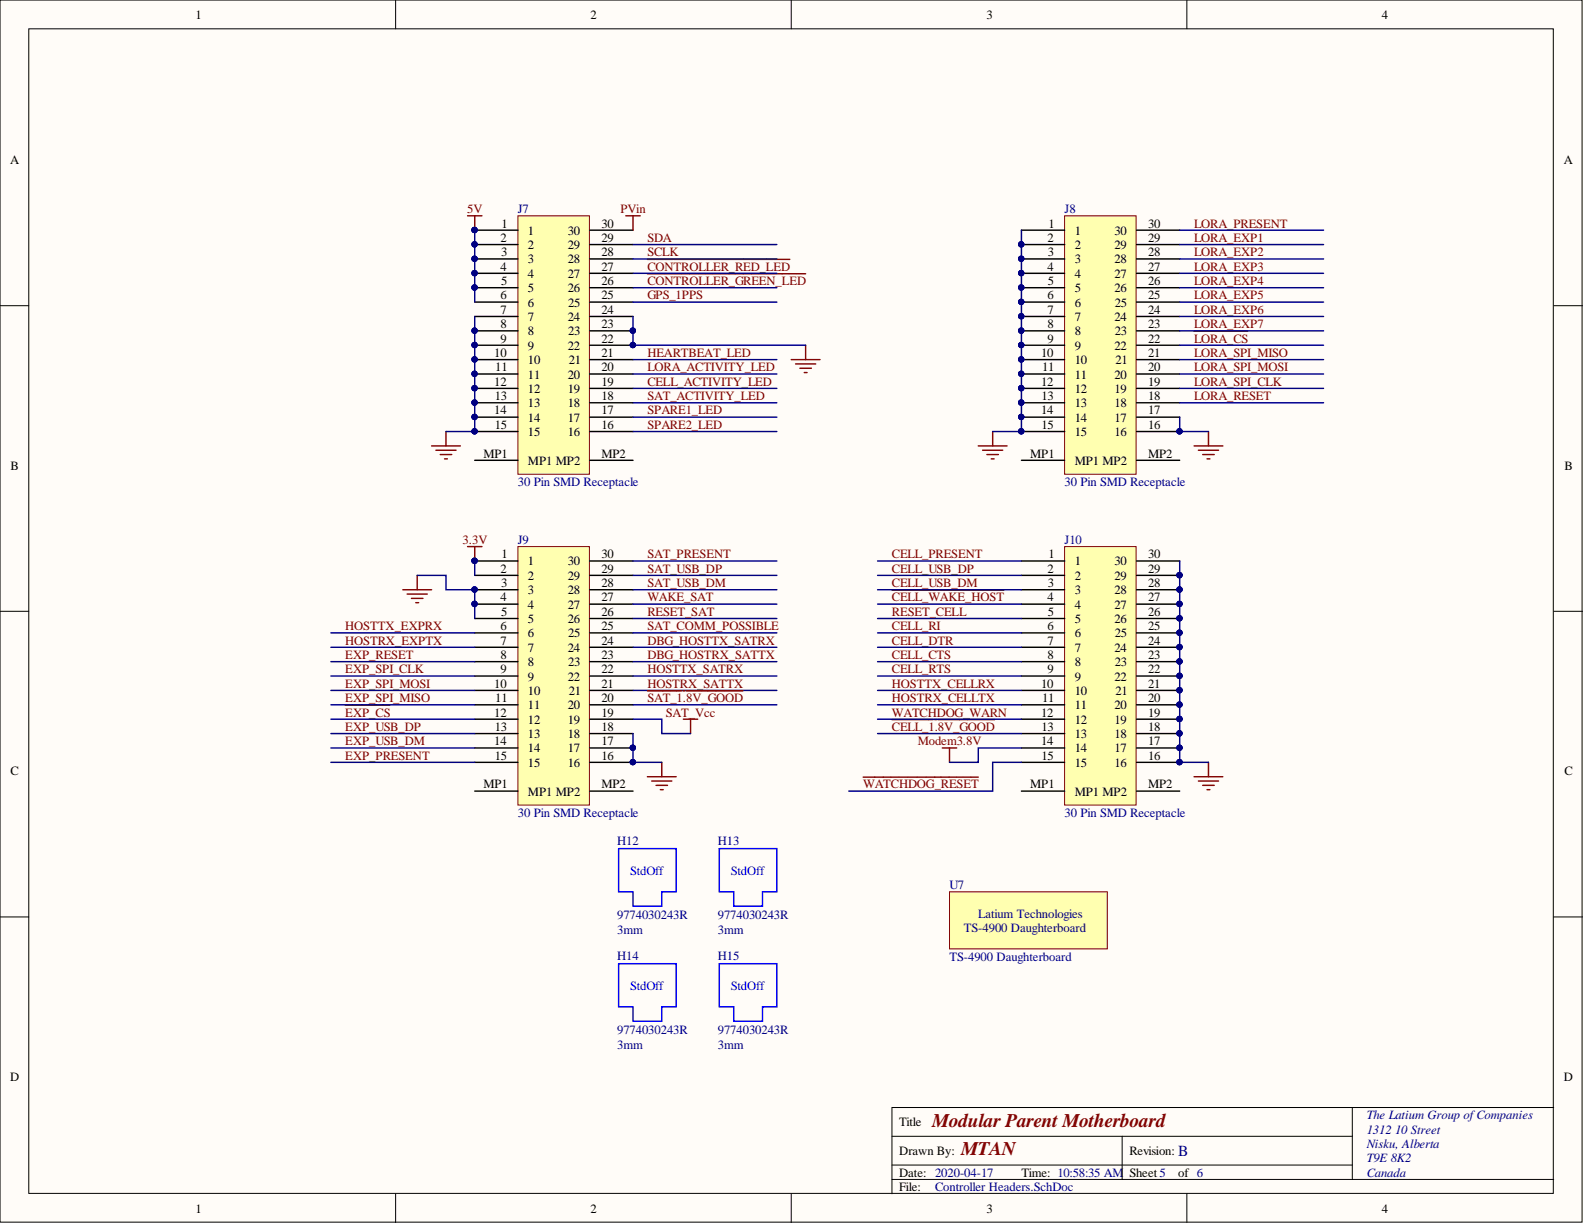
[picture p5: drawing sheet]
<svg xmlns="http://www.w3.org/2000/svg" width="279mm" height="216mm" viewBox="0 0 279 216" stroke-linecap="round" stroke-linejoin="round" font-family="sans-serif">
<defs><g id="words">
<g font-size="3.4" fill="#800000">
<text x="164.4" y="198.7">Modular Parent Motherboard</text>
<text x="169.5" y="203.8">MTAN</text>
</g>
<text font-size="2.7" fill="#000080" x="207.8" y="203.9">B</text>
<g font-size="2.2">
<text x="34.5" y="3.3">1</text>
<text x="104.2" y="3.3">2</text>
<text x="174" y="3.3">3</text>
<text x="243.7" y="3.3">4</text>
<text x="1.8" y="28.9">A</text>
<text x="275.8" y="28.9">A</text>
<text x="88.5" y="40.1">1</text>
<text x="93.1" y="41.4">1</text>
<text x="100.1" y="41.4">30</text>
<text x="106.1" y="40.1">30</text>
<text x="184.9" y="40.1">1</text>
<text x="189.6" y="41.4">1</text>
<text x="196.6" y="41.4">30</text>
<text x="202.5" y="40.1">30</text>
<text x="88.3" y="42.7">2</text>
<text x="88.3" y="47.7">4</text>
<text x="88.4" y="45.2">3</text>
<text x="93.1" y="43.9">2</text>
<text x="93.1" y="46.5">3</text>
<text x="100.1" y="46.5">28</text>
<text x="100.1" y="43.9">29</text>
<text x="106.1" y="47.7">27</text>
<text x="106.1" y="45.2">28</text>
<text x="106.1" y="42.7">29</text>
<text x="184.7" y="42.7">2</text>
<text x="184.7" y="47.7">4</text>
<text x="184.8" y="45.2">3</text>
<text x="189.6" y="43.9">2</text>
<text x="189.6" y="46.5">3</text>
<text x="196.6" y="46.5">28</text>
<text x="196.6" y="43.9">29</text>
<text x="202.5" y="47.7">27</text>
<text x="202.5" y="45.2">28</text>
<text x="202.5" y="42.7">29</text>
<text x="88.3" y="52.8">6</text>
<text x="88.4" y="50.3">5</text>
<text x="93.1" y="49">4</text>
<text x="93.1" y="51.5">5</text>
<text x="100.1" y="51.5">26</text>
<text x="100.1" y="49">27</text>
<text x="106.1" y="52.8">25</text>
<text x="106.1" y="50.3">26</text>
<text x="184.7" y="52.8">6</text>
<text x="184.8" y="50.3">5</text>
<text x="189.6" y="49">4</text>
<text x="189.6" y="51.5">5</text>
<text x="196.6" y="51.5">26</text>
<text x="196.6" y="49">27</text>
<text x="202.5" y="52.8">25</text>
<text x="202.5" y="50.3">26</text>
<text x="88.3" y="55.4">7</text>
<text x="88.3" y="57.9">8</text>
<text x="93.1" y="54.1">6</text>
<text x="93.1" y="56.6">7</text>
<text x="93.1" y="59.2">8</text>
<text x="100.1" y="56.6">24</text>
<text x="100.2" y="59.2">23</text>
<text x="100.2" y="54.1">25</text>
<text x="106.1" y="57.9">23</text>
<text x="106.1" y="55.4">24</text>
<text x="184.7" y="55.4">7</text>
<text x="184.7" y="57.9">8</text>
<text x="189.6" y="54.1">6</text>
<text x="189.6" y="56.6">7</text>
<text x="189.6" y="59.2">8</text>
<text x="196.6" y="56.6">24</text>
<text x="196.6" y="59.2">23</text>
<text x="196.6" y="54.1">25</text>
<text x="202.5" y="57.9">23</text>
<text x="202.5" y="55.4">24</text>
<text x="87.2" y="63">10</text>
<text x="87.4" y="65.5">11</text>
<text x="88.3" y="60.4">9</text>
<text x="93.1" y="61.7">9</text>
<text x="93.1" y="64.2">10</text>
<text x="100.1" y="61.7">22</text>
<text x="100.3" y="64.2">21</text>
<text x="106.1" y="65.5">20</text>
<text x="106.1" y="63">21</text>
<text x="106.1" y="60.4">22</text>
<text x="183.6" y="63">10</text>
<text x="183.8" y="65.5">11</text>
<text x="184.7" y="60.4">9</text>
<text x="189.6" y="61.7">9</text>
<text x="189.6" y="64.2">10</text>
<text x="196.6" y="61.7">22</text>
<text x="196.7" y="64.2">21</text>
<text x="202.5" y="65.5">20</text>
<text x="202.5" y="63">21</text>
<text x="202.5" y="60.4">22</text>
<text x="87.2" y="68">12</text>
<text x="87.3" y="70.6">13</text>
<text x="93.1" y="66.8">11</text>
<text x="93.1" y="69.3">12</text>
<text x="93.1" y="71.8">13</text>
<text x="100.1" y="71.8">18</text>
<text x="100.1" y="69.3">19</text>
<text x="100.1" y="66.8">20</text>
<text x="106.1" y="70.6">18</text>
<text x="106.1" y="68">19</text>
<text x="183.6" y="68">12</text>
<text x="183.7" y="70.6">13</text>
<text x="189.6" y="66.8">11</text>
<text x="189.6" y="69.3">12</text>
<text x="189.6" y="71.8">13</text>
<text x="196.6" y="71.8">18</text>
<text x="196.6" y="69.3">19</text>
<text x="196.6" y="66.8">20</text>
<text x="202.5" y="70.6">18</text>
<text x="202.5" y="68">19</text>
<text x="87.2" y="73.1">14</text>
<text x="87.3" y="75.6">15</text>
<text x="93.1" y="74.4">14</text>
<text x="93.1" y="76.9">15</text>
<text x="100.1" y="76.9">16</text>
<text x="100.1" y="74.4">17</text>
<text x="106.1" y="75.6">16</text>
<text x="106.1" y="73.1">17</text>
<text x="183.6" y="73.1">14</text>
<text x="183.7" y="75.6">15</text>
<text x="189.6" y="74.4">14</text>
<text x="189.6" y="76.9">15</text>
<text x="196.6" y="76.9">16</text>
<text x="196.6" y="74.4">17</text>
<text x="202.5" y="75.6">16</text>
<text x="202.5" y="73.1">17</text>
<text x="1.9" y="82.9">B</text>
<text x="85.3" y="80.7">MP1</text>
<text x="93.1" y="82">MP1 MP2</text>
<text x="106.1" y="80.7">MP2</text>
<text x="181.7" y="80.7">MP1</text>
<text x="189.6" y="82">MP1 MP2</text>
<text x="202.5" y="80.7">MP2</text>
<text x="275.9" y="82.9">B</text>
<text x="88.3" y="101">2</text>
<text x="88.5" y="98.5">1</text>
<text x="93.1" y="99.7">1</text>
<text x="100.1" y="99.7">30</text>
<text x="106.1" y="101">29</text>
<text x="106.1" y="98.5">30</text>
<text x="184.7" y="101">2</text>
<text x="184.9" y="98.5">1</text>
<text x="189.6" y="99.7">1</text>
<text x="196.6" y="99.7">30</text>
<text x="202.5" y="101">29</text>
<text x="202.5" y="98.5">30</text>
<text x="88.3" y="106.1">4</text>
<text x="88.4" y="103.6">3</text>
<text x="93.1" y="102.3">2</text>
<text x="93.1" y="104.8">3</text>
<text x="93.1" y="107.4">4</text>
<text x="100.1" y="107.4">27</text>
<text x="100.1" y="104.8">28</text>
<text x="100.1" y="102.3">29</text>
<text x="106.1" y="106.1">27</text>
<text x="106.1" y="103.6">28</text>
<text x="184.7" y="106.1">4</text>
<text x="184.8" y="103.6">3</text>
<text x="189.6" y="102.3">2</text>
<text x="189.6" y="104.8">3</text>
<text x="189.6" y="107.4">4</text>
<text x="196.6" y="107.4">27</text>
<text x="196.6" y="104.8">28</text>
<text x="196.6" y="102.3">29</text>
<text x="202.5" y="106.1">27</text>
<text x="202.5" y="103.6">28</text>
<text x="88.3" y="111.2">6</text>
<text x="88.3" y="113.7">7</text>
<text x="88.4" y="108.6">5</text>
<text x="93.1" y="109.9">5</text>
<text x="93.1" y="112.4">6</text>
<text x="100.1" y="109.9">26</text>
<text x="100.2" y="112.4">25</text>
<text x="106.1" y="113.7">24</text>
<text x="106.1" y="111.2">25</text>
<text x="106.1" y="108.6">26</text>
<text x="184.7" y="111.2">6</text>
<text x="184.7" y="113.7">7</text>
<text x="184.8" y="108.6">5</text>
<text x="189.6" y="109.9">5</text>
<text x="189.6" y="112.4">6</text>
<text x="196.6" y="109.9">26</text>
<text x="196.6" y="112.4">25</text>
<text x="202.5" y="113.7">24</text>
<text x="202.5" y="111.2">25</text>
<text x="202.5" y="108.6">26</text>
<text x="88.3" y="116.2">8</text>
<text x="88.3" y="118.8">9</text>
<text x="93.1" y="115">7</text>
<text x="93.1" y="117.5">8</text>
<text x="100.1" y="115">24</text>
<text x="100.2" y="117.5">23</text>
<text x="106.1" y="118.8">22</text>
<text x="106.1" y="116.2">23</text>
<text x="184.7" y="116.2">8</text>
<text x="184.7" y="118.8">9</text>
<text x="189.6" y="115">7</text>
<text x="189.6" y="117.5">8</text>
<text x="196.6" y="115">24</text>
<text x="196.6" y="117.5">23</text>
<text x="202.5" y="118.8">22</text>
<text x="202.5" y="116.2">23</text>
<text x="87.2" y="121.3">10</text>
<text x="87.4" y="123.8">11</text>
<text x="93.1" y="120">9</text>
<text x="93.1" y="122.6">10</text>
<text x="93.1" y="125.1">11</text>
<text x="100.1" y="125.1">20</text>
<text x="100.1" y="120">22</text>
<text x="100.3" y="122.6">21</text>
<text x="106.1" y="123.8">20</text>
<text x="106.1" y="121.3">21</text>
<text x="183.6" y="121.3">10</text>
<text x="183.8" y="123.8">11</text>
<text x="189.6" y="120">9</text>
<text x="189.6" y="122.6">10</text>
<text x="189.6" y="125.1">11</text>
<text x="196.6" y="125.1">20</text>
<text x="196.6" y="120">22</text>
<text x="196.7" y="122.6">21</text>
<text x="202.5" y="123.8">20</text>
<text x="202.5" y="121.3">21</text>
<text x="87.2" y="126.4">12</text>
<text x="87.2" y="131.5">14</text>
<text x="87.3" y="128.9">13</text>
<text x="93.1" y="127.7">12</text>
<text x="93.1" y="130.2">13</text>
<text x="100.1" y="130.2">18</text>
<text x="100.1" y="127.7">19</text>
<text x="106.1" y="131.5">17</text>
<text x="106.1" y="128.9">18</text>
<text x="106.1" y="126.4">19</text>
<text x="183.6" y="126.4">12</text>
<text x="183.6" y="131.5">14</text>
<text x="183.7" y="128.9">13</text>
<text x="189.6" y="127.7">12</text>
<text x="189.6" y="130.2">13</text>
<text x="196.6" y="130.2">18</text>
<text x="196.6" y="127.7">19</text>
<text x="202.5" y="131.5">17</text>
<text x="202.5" y="128.9">18</text>
<text x="202.5" y="126.4">19</text>
<text x="1.9" y="136.8">C</text>
<text x="87.3" y="134">15</text>
<text x="93.1" y="132.7">14</text>
<text x="93.1" y="135.3">15</text>
<text x="100.1" y="135.3">16</text>
<text x="100.1" y="132.7">17</text>
<text x="106.1" y="134">16</text>
<text x="183.7" y="134">15</text>
<text x="189.6" y="132.7">14</text>
<text x="189.6" y="135.3">15</text>
<text x="196.6" y="135.3">16</text>
<text x="196.6" y="132.7">17</text>
<text x="202.5" y="134">16</text>
<text x="275.9" y="136.8">C</text>
<text x="85.3" y="139.1">MP1</text>
<text x="93.1" y="140.3">MP1 MP2</text>
<text x="106.1" y="139.1">MP2</text>
<text x="181.7" y="139.1">MP1</text>
<text x="189.6" y="140.3">MP1 MP2</text>
<text x="202.5" y="139.1">MP2</text>
<text x="1.8" y="190.7">D</text>
<text x="275.8" y="190.7">D</text>
<text x="158.6" y="198.7">Title</text>
<text x="158.6" y="203.8">Drawn By:</text>
<text x="199.2" y="203.8">Revision:</text>
<text x="158.6" y="207.6">Date: 2020-04-17</text>
<text x="180.2" y="207.6">Time: 10:58:35 AM</text>
<text x="199.2" y="207.6">Sheet 5</text>
<text x="207.8" y="207.6">of 6</text>
<text x="34.5" y="213.9">1</text>
<text x="104.2" y="213.9">2</text>
<text x="158.6" y="210.1">File:</text>
<text x="174" y="213.9">3</text>
<text x="243.7" y="213.9">4</text>
</g>
<g font-size="2.2" fill="#800000">
<text x="82.4" y="37.6">5V</text>
<text x="109.4" y="37.6">PVin</text>
<text x="210.6" y="40.1">LORA_PRESENT</text>
<text x="114.2" y="42.7">SDA</text>
<text x="114.2" y="45.2">SCLK</text>
<text x="114.2" y="47.7">CONTROLLER_RED_LED</text>
<text x="210.6" y="42.7">LORA_EXP1</text>
<text x="210.6" y="45.2">LORA_EXP2</text>
<text x="210.6" y="47.7">LORA_EXP3</text>
<text x="114.2" y="52.8">GPS_1PPS</text>
<text x="114.2" y="50.3">CONTROLLER_GREEN_LED</text>
<text x="210.6" y="50.3">LORA_EXP4</text>
<text x="210.6" y="52.8">LORA_EXP5</text>
<text x="210.6" y="55.4">LORA_EXP6</text>
<text x="210.6" y="57.9">LORA_EXP7</text>
<text x="114.2" y="63">HEARTBEAT_LED</text>
<text x="114.2" y="65.5">LORA_ACTIVITY_LED</text>
<text x="210.6" y="60.4">LORA_CS</text>
<text x="210.6" y="63">LORA_SPI_MISO</text>
<text x="210.6" y="65.5">LORA_SPI_MOSI</text>
<text x="114.2" y="68">CELL_ACTIVITY_LED</text>
<text x="114.2" y="70.6">SAT_ACTIVITY_LED</text>
<text x="210.6" y="68">LORA_SPI_CLK</text>
<text x="210.6" y="70.6">LORA_RESET</text>
<text x="114.2" y="73.1">SPARE1_LED</text>
<text x="114.2" y="75.6">SPARE2_LED</text>
<text x="81.6" y="95.9">3.3V</text>
<text x="114.2" y="98.5">SAT_PRESENT</text>
<text x="114.2" y="101">SAT_USB_DP</text>
<text x="157.3" y="98.5">CELL_PRESENT</text>
<text x="157.3" y="101">CELL_USB_DP</text>
<text x="114.2" y="103.6">SAT_USB_DM</text>
<text x="114.2" y="106.1">WAKE_SAT</text>
<text x="157.3" y="106.1">CELL_WAKE_HOST</text>
<text x="157.3" y="103.6">CELL_USB_DM</text>
<text x="60.9" y="113.7">HOSTRX_EXPTX</text>
<text x="60.9" y="111.2">HOSTTX_EXPRX</text>
<text x="114.2" y="108.6">RESET_SAT</text>
<text x="114.2" y="111.2">SAT_COMM_POSSIBLE</text>
<text x="114.2" y="113.7">DBG_HOSTTX_SATRX</text>
<text x="157.3" y="108.6">RESET_CELL</text>
<text x="157.3" y="113.7">CELL_DTR</text>
<text x="157.3" y="111.2">CELL_RI</text>
<text x="60.9" y="118.8">EXP_SPI_CLK</text>
<text x="60.9" y="116.2">EXP_RESET</text>
<text x="114.2" y="118.8">HOSTTX_SATRX</text>
<text x="114.2" y="116.2">DBG_HOSTRX_SATTX</text>
<text x="157.3" y="118.8">CELL_RTS</text>
<text x="157.3" y="116.2">CELL_CTS</text>
<text x="60.9" y="123.8">EXP_SPI_MISO</text>
<text x="60.9" y="121.3">EXP_SPI_MOSI</text>
<text x="114.2" y="121.3">HOSTRX_SATTX</text>
<text x="114.2" y="123.8">SAT_1.8V_GOOD</text>
<text x="157.3" y="123.8">HOSTRX_CELLTX</text>
<text x="157.3" y="121.3">HOSTTX_CELLRX</text>
<text x="60.9" y="128.9">EXP_USB_DP</text>
<text x="60.9" y="131.5">EXP_USB_DM</text>
<text x="60.9" y="126.4">EXP_CS</text>
<text x="117.4" y="126.4">SAT_Vcc</text>
<text x="157.3" y="126.4">WATCHDOG_WARN</text>
<text x="157.3" y="128.9">CELL_1.8V_GOOD</text>
<text x="161.9" y="131.5">Modem3.8V</text>
<text x="60.9" y="134">EXP_PRESENT</text>
<text x="152.3" y="139.1">WATCHDOG_RESET</text>
</g>
<g font-size="2.2" fill="#000080">
<text x="91.4" y="37.6">J7</text>
<text x="187.8" y="37.6">J8</text>
<text x="91.4" y="85.8">30 Pin SMD Receptacle</text>
<text x="187.8" y="85.8">30 Pin SMD Receptacle</text>
<text x="91.4" y="95.9">J9</text>
<text x="187.8" y="95.9">J10</text>
<text x="91.4" y="144.1">30 Pin SMD Receptacle</text>
<text x="108.9" y="149">H12</text>
<text x="126.6" y="149">H13</text>
<text x="187.8" y="144.1">30 Pin SMD Receptacle</text>
<text x="167.5" y="156.8">U7</text>
<text x="172.6" y="161.9">Latium Technologies</text>
<text x="108.9" y="164.7">3mm</text>
<text x="108.9" y="162.2">9774030243R</text>
<text x="126.6" y="164.7">3mm</text>
<text x="126.6" y="162.2">9774030243R</text>
<text x="170" y="164.4">TS-4900 Daughterboard</text>
<text x="108.9" y="169.3">H14</text>
<text x="126.6" y="169.3">H15</text>
<text x="167.5" y="169.5">TS-4900 Daughterboard</text>
<text x="108.9" y="185">3mm</text>
<text x="108.9" y="182.5">9774030243R</text>
<text x="126.6" y="185">3mm</text>
<text x="126.6" y="182.5">9774030243R</text>
<text x="241.1" y="197.4">The Latium Group ofCompanies</text>
<text x="241.1" y="200">1312</text>
<text x="241.1" y="202.5">Nisku, Alberta</text>
<text x="246.1" y="200">10 Street</text>
<text x="241.1" y="205">T9E 8K2</text>
<text x="241.1" y="207.6">Canada</text>
<text x="164.9" y="210.1">Controller Headers.SchDoc</text>
</g>
<g font-size="2.2" fill="#00f">
<text x="111.1" y="154.3">StdOff</text>
<text x="128.9" y="154.3">StdOff</text>
<text x="111.1" y="174.6">StdOff</text>
<text x="128.9" y="174.6">StdOff</text>
</g>
</g></defs>
<g fill="#fffcf8" stroke="#000" stroke-width=".18">
<path d="M0 0h279.1v215.6h-279.1z"/>
<path d="M5.1 5.1h268.9v205.4h-268.9z"/>
</g>
<g fill="none" stroke="#000" stroke-width=".18">
<path d="M69.8 0v5.1M139.6 0v5.1M209.4 0v5.1M0 53.9h5.1M274.1 53.9h5M0 107.8h5.1M274.1 107.8h5M0 161.7h5.1M274.1 161.7h5M238.5 195.4v12.6M274.1 195.4h-116.8v15.2M69.8 210.6v5.1"/>
<path d="M139.6 210.6v5.1M157.3 200.4h81.2M157.3 208h116.8M157.3 205.5h81.2M197.9 200.4v7.6M209.4 210.6v5.1"/>
</g>
<path d="M91.4 38.1h12.6v45.6h-12.6z" fill="#ffffb0" stroke="#800000" stroke-width=".18"/>
<g fill="none" stroke="#000" stroke-width=".25">
<path d="M83.7 40.6h7.7M83.7 43.1h7.7M83.7 45.7h7.7M83.7 48.2h7.7M83.7 50.7h7.7M83.7 53.3h7.7M83.7 55.8h7.7M83.7 58.4h7.7M104 40.6h7.7M104 43.1h7.7M104 45.7h7.7M104 48.2h7.7"/>
<path d="M104 50.7h7.7M104 53.3h7.7M104 55.8h7.7M104 58.4h7.7M83.7 60.9h7.7M83.7 63.4h7.7M83.7 66h7.7M83.7 68.5h7.7M83.7 71h7.7M83.7 73.6h7.7M83.7 76.1h7.7M104 60.9h7.7"/>
<path d="M104 63.4h7.7M104 66h7.7M104 68.5h7.7M104 71h7.7M104 73.6h7.7M104 76.1h7.7M83.7 81.2h7.7M104 81.2h7.7"/>
</g>
<g fill="#000080" stroke="#000080" stroke-width=".18">
<circle cx="83.7" cy="40.6" r=".47"/>
<circle cx="83.7" cy="43.1" r=".47"/>
<circle cx="83.7" cy="45.6" r=".47"/>
<circle cx="83.7" cy="48.2" r=".47"/>
<circle cx="83.7" cy="50.7" r=".47"/>
<circle cx="83.7" cy="58.3" r=".47"/>
<circle cx="83.7" cy="60.9" r=".47"/>
<circle cx="83.7" cy="63.4" r=".47"/>
<circle cx="83.7" cy="65.9" r=".47"/>
<circle cx="83.7" cy="68.5" r=".47"/>
<circle cx="83.7" cy="71" r=".47"/>
<circle cx="83.7" cy="73.5" r=".47"/>
<circle cx="83.7" cy="76.1" r=".47"/>
<circle cx="111.6" cy="60.9" r=".47"/>
<circle cx="111.6" cy="58.3" r=".47"/>
</g>
<path d="M91.4 96.4h12.6v45.6h-12.6z" fill="#ffffb0" stroke="#800000" stroke-width=".18"/>
<g fill="none" stroke="#000" stroke-width=".25">
<path d="M83.7 99h7.7M104 99h7.7M83.7 101.5h7.7M83.7 104h7.7M83.7 106.6h7.7M83.7 109.1h7.7M83.7 111.6h7.7M83.7 114.2h7.7M83.7 116.7h7.7M83.7 119.2h7.7M104 101.5h7.7M104 104h7.7"/>
<path d="M104 106.6h7.7M104 109.1h7.7M104 111.6h7.7M104 114.2h7.7M104 116.7h7.7M104 119.2h7.7M83.7 121.8h7.7M83.7 124.3h7.7M83.7 126.9h7.7M83.7 129.4h7.7M83.7 131.9h7.7M83.7 134.5h7.7"/>
<path d="M83.7 139.5h7.7M104 121.8h7.7M104 124.3h7.7M104 126.9h7.7M104 129.4h7.7M104 131.9h7.7M104 134.5h7.7M104 139.5h7.7"/>
</g>
<g fill="#000080" stroke="#000080" stroke-width=".18">
<circle cx="83.7" cy="98.9" r=".47"/>
<circle cx="83.7" cy="104" r=".47"/>
<circle cx="83.7" cy="106.5" r=".47"/>
<circle cx="111.6" cy="134.4" r=".47"/>
<circle cx="111.6" cy="131.9" r=".47"/>
</g>
<path d="M187.8 38.1h12.6v45.6h-12.6z" fill="#ffffb0" stroke="#800000" stroke-width=".18"/>
<g fill="none" stroke="#000" stroke-width=".25">
<path d="M180.2 40.6h7.6M180.2 43.1h7.6M180.2 45.7h7.6M180.2 48.2h7.6M180.2 50.7h7.6M180.2 53.3h7.6M180.2 55.8h7.6M180.2 58.4h7.6M200.5 40.6h7.6M200.5 43.1h7.6M200.5 45.7h7.6M200.5 48.2h7.6"/>
<path d="M200.5 50.7h7.6M200.5 53.3h7.6M200.5 55.8h7.6M200.5 58.4h7.6M180.2 60.9h7.6M180.2 63.4h7.6M180.2 66h7.6M180.2 68.5h7.6M180.2 71h7.6M180.2 73.6h7.6M180.2 76.1h7.6M200.5 60.9h7.6"/>
<path d="M200.5 63.4h7.6M200.5 66h7.6M200.5 68.5h7.6M200.5 71h7.6M200.5 73.6h7.6M200.5 76.1h7.6M180.2 81.2h7.6M200.5 81.2h7.6"/>
</g>
<g fill="#000080" stroke="#000080" stroke-width=".18">
<circle cx="180.1" cy="43.1" r=".47"/>
<circle cx="180.1" cy="45.6" r=".47"/>
<circle cx="180.1" cy="48.2" r=".47"/>
<circle cx="180.1" cy="50.7" r=".47"/>
<circle cx="180.1" cy="53.2" r=".47"/>
<circle cx="180.1" cy="55.8" r=".47"/>
<circle cx="180.1" cy="58.3" r=".47"/>
<circle cx="180.1" cy="60.9" r=".47"/>
<circle cx="180.1" cy="63.4" r=".47"/>
<circle cx="180.1" cy="65.9" r=".47"/>
<circle cx="180.1" cy="68.5" r=".47"/>
<circle cx="180.1" cy="71" r=".47"/>
<circle cx="180.1" cy="73.5" r=".47"/>
<circle cx="180.1" cy="76.1" r=".47"/>
<circle cx="208" cy="76.1" r=".47"/>
</g>
<path d="M187.8 96.4h12.6v45.6h-12.6z" fill="#ffffb0" stroke="#800000" stroke-width=".18"/>
<g fill="none" stroke="#000" stroke-width=".25">
<path d="M180.2 99h7.6M200.5 99h7.6M180.2 101.5h7.6M180.2 104h7.6M180.2 106.6h7.6M180.2 109.1h7.6M180.2 111.6h7.6M180.2 114.2h7.6M180.2 116.7h7.6M180.2 119.2h7.6M200.5 101.5h7.6M200.5 104h7.6"/>
<path d="M200.5 106.6h7.6M200.5 109.1h7.6M200.5 111.6h7.6M200.5 114.2h7.6M200.5 116.7h7.6M200.5 119.2h7.6M180.2 121.8h7.6M180.2 124.3h7.6M180.2 126.9h7.6M180.2 129.4h7.6M180.2 131.9h7.6M180.2 134.5h7.6"/>
<path d="M180.2 139.5h7.6M200.5 121.8h7.6M200.5 124.3h7.6M200.5 126.9h7.6M200.5 129.4h7.6M200.5 131.9h7.6M200.5 134.5h7.6M200.5 139.5h7.6"/>
</g>
<g fill="#000080" stroke="#000080" stroke-width=".18">
<circle cx="208" cy="134.4" r=".47"/>
<circle cx="208" cy="131.9" r=".47"/>
<circle cx="208" cy="129.4" r=".47"/>
<circle cx="208" cy="126.8" r=".47"/>
<circle cx="208" cy="124.3" r=".47"/>
<circle cx="208" cy="121.7" r=".47"/>
<circle cx="208" cy="119.2" r=".47"/>
<circle cx="208" cy="116.7" r=".47"/>
<circle cx="208" cy="114.1" r=".47"/>
<circle cx="208" cy="111.6" r=".47"/>
<circle cx="208" cy="109.1" r=".47"/>
<circle cx="208" cy="106.5" r=".47"/>
<circle cx="208" cy="104" r=".47"/>
<circle cx="208" cy="101.4" r=".47"/>
</g>
<path d="M109.1 149.7h10.2v7.6h-2.6v2.5h-5v-2.5h-2.6zM126.9 149.7h10.1v7.6h-2.5v2.5h-5.1v-2.5h-2.5zM109.1 170h10.2v7.6h-2.6v2.5h-5v-2.5h-2.6zM126.9 170h10.1v7.6h-2.5v2.5h-5.1v-2.5h-2.5z" fill="none" stroke="#00f" stroke-width=".25"/>
<path d="M167.5 157.3h27.8v10.1h-27.8z" fill="#ffffb0" stroke="#800000" stroke-width=".18"/>
<g fill="none" stroke="#800000" stroke-width=".25">
<path d="M82.5 38.1h2.5M83.7 38.1v2.5M110.4 38.1h2.5M111.7 38.1v2.5M114.2 45.8h1.3M114.2 48.3h1.3M115.6 45.8h1.6M115.6 48.3h1.6M117.2 45.8h1.6M117.2 48.3h1.6M118.9 45.8h1.2M118.9 48.3h1.2"/>
<path d="M120.2 45.8h3M120.2 48.3h3M123.3 45.8h1.1M123.3 48.3h1.1M124.5 45.8h1.2M124.5 48.3h1.2M125.8 45.8h1.3M125.8 48.3h1.3M127.1 45.8h5.3M127.1 48.3h6.7M132.5 45.8h1.5M133.9 48.3h1.3"/>
<path d="M134.1 45.8h2.3M135.3 48.3h1.5M136.4 45.8h1.3M136.9 48.3h2.3M137.8 45.8h1.5M139.2 48.3h1.3M140.6 48.3h1.5M210.6 58.4h1.2M211.9 58.4h1.5M213.5 58.4h5.4M219 58.4h1.1M76.1 78.7h5.1"/>
<path d="M76.9 79.4h3.5M78.7 76.1v2.6M139.6 63.4h5M140.3 64.2h3.6M141.1 65h2M141.9 65.7h.5M142.1 60.9v2.5M172.6 78.7h5M173.3 79.4h3.6M175.1 76.1v2.6M210.6 78.7h5.1M211.4 79.4h3.5"/>
<path d="M213.2 76.1v2.6M77.7 80.2h2M78.4 80.9h.5M82.5 96.4h2.5M83.7 96.4v2.6M174.1 80.2h2M174.8 80.9h.5M212.1 80.2h2.1M212.9 80.9h.5M71.1 104h5M71.8 104.8h3.6M72.6 105.5h2"/>
<path d="M73.3 106.3h.5M73.6 101.5v2.5M157.3 104.1h1.4M158.8 104.1h1.2M160.1 104.1h1.2M161.4 104.1h1.2M162.7 104.1h7.5M170.3 104.1h2.6M173 104.1h1.5M174.6 104.1h1.1M175.8 104.1h1.2M60.9 124.4h1.3"/>
<path d="M62.3 124.4h2.8M65.1 124.4h2.5M67.7 124.4h1M114.2 137h5.1M114.2 121.9h1.1M115 137.8h3.5M115.4 121.9h2.8M115.7 138.5h2M116.5 139.3h.5M116.7 134.5v2.5M118.3 121.9h1.9M120.5 121.9h.3"/>
<path d="M120.5 126.9h2.6M121 121.9h1.1M121.8 126.9v2.5M122.2 121.9h1.5M123.8 121.9h4M127.9 121.9h1.5M129.5 121.9h1.5M152.3 137.1h4.8M157.2 137.1h1.3M157.3 126.9h1.4M158.6 137.1h1.5M158.8 126.9h1.2"/>
<path d="M160.1 126.9h1.2M160.2 137.1h1.5M161.4 126.9h1.2M161.8 137.1h1.5M162.7 126.9h1.9M163.4 137.1h5.3M164.9 126.9h.3M165.5 126.9h1M166.2 131.9h2.6M166.6 126.9h1.5M167.5 131.9v2.6M168.2 126.9h4"/>
<path d="M168.8 137.1h1M169.9 137.1h1.3M171.3 137.1h1.3M172.3 126.9h1.5M173.9 126.9h1.6M210.6 137h5.1M211.4 137.8h3.5M212.1 138.5h2.1M212.9 139.3h.5M213.2 134.5v2.5"/>
</g>
<g fill="#000080" stroke="#000080" stroke-width=".18">
<circle cx="83.7" cy="40.6" r=".47"/>
<circle cx="83.7" cy="98.9" r=".47"/>
<circle cx="83.7" cy="43.1" r=".47"/>
<circle cx="83.7" cy="45.6" r=".47"/>
<circle cx="83.7" cy="48.2" r=".47"/>
<circle cx="83.7" cy="50.7" r=".47"/>
<circle cx="83.7" cy="58.3" r=".47"/>
<circle cx="83.7" cy="60.9" r=".47"/>
<circle cx="83.7" cy="63.4" r=".47"/>
<circle cx="83.7" cy="65.9" r=".47"/>
<circle cx="83.7" cy="68.5" r=".47"/>
<circle cx="83.7" cy="71" r=".47"/>
<circle cx="83.7" cy="73.5" r=".47"/>
<circle cx="83.7" cy="76.1" r=".47"/>
<circle cx="111.6" cy="60.9" r=".47"/>
<circle cx="111.6" cy="58.3" r=".47"/>
<circle cx="83.7" cy="106.5" r=".47"/>
<circle cx="83.7" cy="104" r=".47"/>
<circle cx="111.6" cy="131.9" r=".47"/>
<circle cx="111.6" cy="134.4" r=".47"/>
<circle cx="208" cy="134.4" r=".47"/>
<circle cx="208" cy="131.9" r=".47"/>
<circle cx="208" cy="129.4" r=".47"/>
<circle cx="208" cy="126.8" r=".47"/>
<circle cx="208" cy="124.3" r=".47"/>
<circle cx="208" cy="121.7" r=".47"/>
<circle cx="208" cy="119.2" r=".47"/>
<circle cx="208" cy="116.7" r=".47"/>
<circle cx="208" cy="114.1" r=".47"/>
<circle cx="208" cy="111.6" r=".47"/>
<circle cx="208" cy="109.1" r=".47"/>
<circle cx="208" cy="106.5" r=".47"/>
<circle cx="208" cy="104" r=".47"/>
<circle cx="208" cy="101.4" r=".47"/>
<circle cx="208" cy="76.1" r=".47"/>
<circle cx="180.1" cy="76.1" r=".47"/>
<circle cx="180.1" cy="73.5" r=".47"/>
<circle cx="180.1" cy="71" r=".47"/>
<circle cx="180.1" cy="68.5" r=".47"/>
<circle cx="180.1" cy="65.9" r=".47"/>
<circle cx="180.1" cy="63.4" r=".47"/>
<circle cx="180.1" cy="60.9" r=".47"/>
<circle cx="180.1" cy="58.3" r=".47"/>
<circle cx="180.1" cy="55.8" r=".47"/>
<circle cx="180.1" cy="53.2" r=".47"/>
<circle cx="180.1" cy="50.7" r=".47"/>
<circle cx="180.1" cy="48.2" r=".47"/>
<circle cx="180.1" cy="45.6" r=".47"/>
<circle cx="180.1" cy="43.1" r=".47"/>
</g>
<g fill="none" stroke="#000080" stroke-width=".25">
<path d="M83.7 40.6v12.7M83.7 55.8v20.3h-5M111.7 55.8v5.1h30.4M111.7 43.1h25.3M111.7 45.7h25.3M111.7 48.2h25.3M111.7 50.7h25.3M111.7 53.3h25.3M180.2 40.6v35.5h-5.1M208.1 43.1h25.4M208.1 45.7h25.4M208.1 48.2h25.4"/>
<path d="M208.1 50.7h25.4M208.1 40.6h25.4M208.1 53.3h25.4M208.1 55.8h25.4M208.1 58.4h25.4M111.7 63.4h25.3M111.7 66h25.3M111.7 68.5h25.3M111.7 71h25.3M111.7 76.1h25.3M111.7 73.6h25.3M208.1 73.6v2.5h5.1"/>
<path d="M208.1 60.9h25.4M208.1 63.4h25.4M208.1 66h25.4M208.1 68.5h25.4M208.1 71h25.4M83.7 99v2.5M111.7 99h25.3M154.8 99h25.4M208.1 99v35.5h5.1M58.4 111.6h25.3M58.4 114.2h25.3M58.4 116.7h25.3"/>
<path d="M58.4 119.2h25.3M73.6 101.5h5.1v2.5h5v5.1M111.7 101.5h25.3M111.7 104h25.3M111.7 106.6h25.3M111.7 109.1h25.3M111.7 111.6h25.3M111.7 114.2h25.3M111.7 116.7h25.3M111.7 119.2h25.3M154.8 101.5h25.4M154.8 104h25.4"/>
<path d="M154.8 106.6h25.4M154.8 109.1h25.4M154.8 111.6h25.4M154.8 114.2h25.4M154.8 116.7h25.4M154.8 119.2h25.4M58.4 121.8h25.3M58.4 134.5h25.3M58.4 129.4h25.3M58.4 124.3h25.3M58.4 131.9h25.3M58.4 126.9h25.3"/>
<path d="M111.7 129.4v5.1h5M111.7 126.9h5v2.5h5.1M111.7 121.8h25.3M111.7 124.3h25.3M154.8 121.8h25.4M154.8 129.4h25.4M154.8 124.3h25.4M154.8 126.9h25.4M180.2 134.5h-5.1v5h-25.4M180.2 131.9h-7.6v2.6h-5.1"/>
</g>
<use href="#words"/>
</svg>
